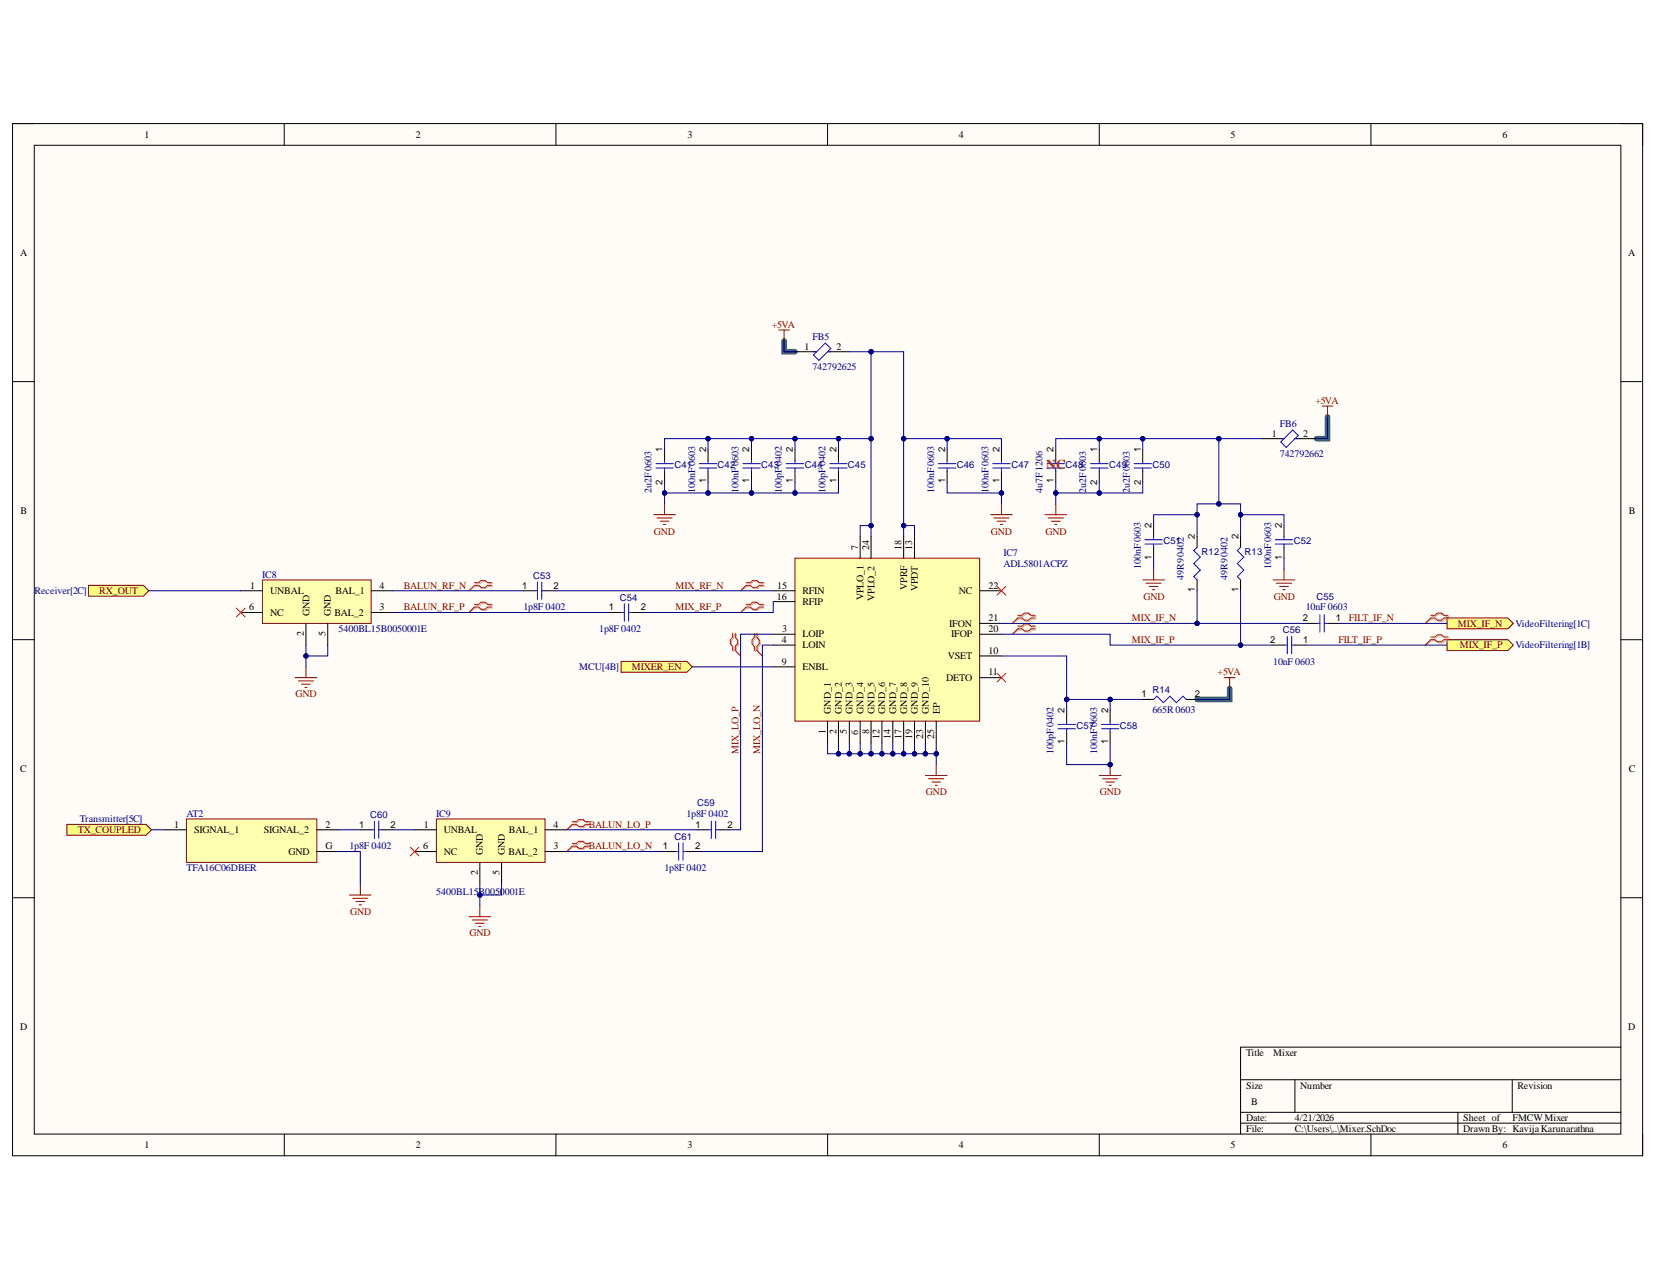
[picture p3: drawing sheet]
<svg xmlns="http://www.w3.org/2000/svg" width="279mm" height="216mm" viewBox="0 0 279 216" stroke-linecap="round" stroke-linejoin="round" font-family="sans-serif">
<defs><g id="words">
<text font-size="2.3" fill="#c00" x="176.4" y="79.1">NC</text>
<g font-size="1.7">
<text x="24.4" y="23.2">1</text>
<text x="70.1" y="23.2">2</text>
<text x="115.9" y="23.2">3</text>
<text x="161.7" y="23.2">4</text>
<text x="207.5" y="23.2">5</text>
<text x="253.3" y="23.2">6</text>
<text x="3.4" y="43.1">A</text>
<text x="274.6" y="43.1">A</text>
<text x="135.6" y="58.9">1</text>
<text x="141" y="58.9">2</text>
<text x="214.4" y="73.6">1</text>
<text x="219.8" y="73.6">2</text>
<text x="3.5" y="86.6">B</text>
<text x="274.6" y="86.6">B</text>
<text x="144.7" y="92.6" transform="rotate(-90 144.7 92.6)">7</text>
<text x="146.5" y="92.6" transform="rotate(-90 146.5 92.6)">24</text>
<text x="152" y="92.6" transform="rotate(-90 152 92.6)">18</text>
<text x="153.8" y="92.6" transform="rotate(-90 153.8 92.6)">13</text>
<text x="42.2" y="99.2">1</text>
<text x="45.6" y="100.1">UNBAL</text>
<text x="56.6" y="100.1">BAL_1</text>
<text x="64" y="99.2">4</text>
<text x="131" y="101.1">16</text>
<text x="131.1" y="99.2">15</text>
<text x="135.3" y="101.9">RFIP</text>
<text x="135.3" y="100.1">RFIN</text>
<text x="145.6" y="101.2" transform="rotate(-90 145.6 101.2)">VPLO_1</text>
<text x="147.5" y="101.2" transform="rotate(-90 147.5 101.2)">VPLO_2</text>
<text x="153" y="99.4" transform="rotate(-90 153 99.4)">VPRF</text>
<text x="154.7" y="99.6" transform="rotate(-90 154.7 99.6)">VPDT</text>
<text x="161.7" y="100.1">NC</text>
<text x="166.7" y="99.2">22</text>
<text x="42" y="102.9">6</text>
<text x="45.6" y="103.8">NC</text>
<text x="51.2" y="107.2" transform="rotate(-90 51.2 107.2)">2</text>
<text x="52.2" y="103.8" transform="rotate(-90 52.2 103.8)">GND</text>
<text x="54.9" y="107.2" transform="rotate(-90 54.9 107.2)">5</text>
<text x="55.8" y="103.8" transform="rotate(-90 55.8 103.8)">GND</text>
<text x="56.4" y="103.8">BAL_2</text>
<text x="64" y="102.9">3</text>
<text x="131.9" y="106.6">3</text>
<text x="135.3" y="107.4">LOIP</text>
<text x="160.1" y="105.6">IFON</text>
<text x="160.4" y="107.4">IFOP</text>
<text x="166.7" y="104.7">21</text>
<text x="166.7" y="106.6">20</text>
<text x="131.8" y="108.3">4</text>
<text x="131.8" y="112.1">9</text>
<text x="135.3" y="109.3">LOIN</text>
<text x="135.3" y="112.9">ENBL</text>
<text x="159.8" y="111.1">VSET</text>
<text x="166.7" y="110.2">10</text>
<text x="166.7" y="113.8">11</text>
<text x="159.6" y="114.8">DETO</text>
<text x="139.2" y="123.6" transform="rotate(-90 139.2 123.6)">1</text>
<text x="140.1" y="120.3" transform="rotate(-90 140.1 120.3)">GND_1</text>
<text x="141" y="123.7" transform="rotate(-90 141 123.7)">2</text>
<text x="142" y="120.3" transform="rotate(-90 142 120.3)">GND_2</text>
<text x="142.8" y="123.7" transform="rotate(-90 142.8 123.7)">5</text>
<text x="143.7" y="120.3" transform="rotate(-90 143.7 120.3)">GND_3</text>
<text x="144.7" y="123.8" transform="rotate(-90 144.7 123.8)">6</text>
<text x="145.6" y="120.3" transform="rotate(-90 145.6 120.3)">GND_4</text>
<text x="146.5" y="123.7" transform="rotate(-90 146.5 123.7)">8</text>
<text x="147.5" y="120.3" transform="rotate(-90 147.5 120.3)">GND_5</text>
<text x="148.3" y="124.6" transform="rotate(-90 148.3 124.6)">12</text>
<text x="149.2" y="120.3" transform="rotate(-90 149.2 120.3)">GND_6</text>
<text x="150.2" y="124.6" transform="rotate(-90 150.2 124.6)">14</text>
<text x="151.1" y="120.3" transform="rotate(-90 151.1 120.3)">GND_7</text>
<text x="152" y="124.6" transform="rotate(-90 152 124.6)">17</text>
<text x="153" y="120.3" transform="rotate(-90 153 120.3)">GND_8</text>
<text x="153.8" y="124.6" transform="rotate(-90 153.8 124.6)">19</text>
<text x="154.7" y="120.3" transform="rotate(-90 154.7 120.3)">GND_9</text>
<text x="155.7" y="124.5" transform="rotate(-90 155.7 124.5)">23</text>
<text x="156.6" y="120.3" transform="rotate(-90 156.6 120.3)">GND_10</text>
<text x="157.5" y="124.6" transform="rotate(-90 157.5 124.6)">25</text>
<text x="158.5" y="120.3" transform="rotate(-90 158.5 120.3)">EP</text>
<text x="3.4" y="130.1">C</text>
<text x="274.6" y="130.1">C</text>
<text x="29.3" y="139.5">1</text>
<text x="32.7" y="140.5">SIGNAL_1</text>
<text x="44.5" y="140.5">SIGNAL_2</text>
<text x="54.9" y="139.5">2</text>
<text x="54.9" y="143.2">G</text>
<text x="71.4" y="143.2">6</text>
<text x="71.4" y="139.5">1</text>
<text x="74.8" y="140.5">UNBAL</text>
<text x="85.8" y="140.5">BAL_1</text>
<text x="93.4" y="139.5">4</text>
<text x="93.4" y="143.2">3</text>
<text x="48.6" y="144.1">GND</text>
<text x="74.8" y="144.1">NC</text>
<text x="80.6" y="147.6" transform="rotate(-90 80.6 147.6)">2</text>
<text x="81.4" y="144.1" transform="rotate(-90 81.4 144.1)">GND</text>
<text x="84.2" y="147.6" transform="rotate(-90 84.2 147.6)">5</text>
<text x="85.1" y="144.1" transform="rotate(-90 85.1 144.1)">GND</text>
<text x="85.7" y="144.1">BAL_2</text>
<text x="3.4" y="173.6">D</text>
<text x="274.6" y="173.6">D</text>
<text x="210.1" y="178">Title</text>
<text x="214.7" y="178">Mixer</text>
<text x="210.1" y="183.5">Size</text>
<text x="219.3" y="183.5">Number</text>
<text x="255.9" y="183.5">Revision</text>
<text x="210.1" y="189">Date:</text>
<text x="210.1" y="190.7">File:</text>
<text x="211" y="186.2">B</text>
<text x="218.3" y="189">4/21/2026</text>
<text x="218.3" y="190.7">C:\Users\..\Mixer.SchDoc</text>
<text x="246.7" y="189">Sheet of</text>
<text x="246.7" y="190.7">DrawnBy: KavijaKarunarathna</text>
<text x="255" y="189">FMCWMixer</text>
<text x="24.4" y="193.5">1</text>
<text x="70.1" y="193.5">2</text>
<text x="115.9" y="193.5">3</text>
<text x="161.7" y="193.5">4</text>
<text x="207.5" y="193.5">5</text>
<text x="253.3" y="193.5">6</text>
</g>
<g font-size="1.7" fill="#800000">
<text x="130.1" y="55.3">+5VA</text>
<text x="221.8" y="68.1">+5VA</text>
<text x="110.3" y="90.1">GND</text>
<text x="167.1" y="90.1">GND</text>
<text x="176.3" y="90.1">GND</text>
<text x="16.7" y="100.1">RX_OUT</text>
<text x="68.1" y="99.2">BALUN_RF_N</text>
<text x="113.9" y="99.2">MIX_RF_N</text>
<text x="192.8" y="101.1">GND</text>
<text x="214.8" y="101.1">GND</text>
<text x="68.1" y="102.9">BALUN_RF_P</text>
<text x="113.9" y="102.9">MIX_RF_P</text>
<text x="190.8" y="104.7">MIX_IF_N</text>
<text x="227.5" y="104.7">FILT_IF_N</text>
<text x="245.8" y="105.6">MIX_IF_N</text>
<text x="106.5" y="112.9">MIXER_EN</text>
<text x="190.8" y="108.3">MIX_IF_P</text>
<text x="205.3" y="113.8">+5VA</text>
<text x="225.7" y="108.3">FILT_IF_P</text>
<text x="246.1" y="109.3">MIX_IF_P</text>
<text x="49.8" y="117.6">GND</text>
<text x="124.6" y="127" transform="rotate(-90 124.6 127)">MIX_LO_P</text>
<text x="128.2" y="127" transform="rotate(-90 128.2 127)">MIX_LO_N</text>
<text x="156.1" y="134">GND</text>
<text x="185.4" y="134">GND</text>
<text x="13.1" y="140.5">TX_COUPLED</text>
<text x="99.3" y="139.5">BALUN_LO_P</text>
<text x="99.3" y="143.2">BALUN_LO_N</text>
<text x="59" y="154.1">GND</text>
<text x="79.1" y="157.8">GND</text>
</g>
<g font-size="1.7" fill="#000080">
<text x="137" y="57.3">FB5</text>
<text x="137" y="62.4">742792625</text>
<text x="215.8" y="71.9">FB6</text>
<text x="215.8" y="77.1">742792662</text>
<text x="109.8" y="83.1" transform="rotate(-90 109.8 83.1)">2u2F0603</text>
<text x="117.2" y="83.1" transform="rotate(-90 117.2 83.1)">100nF0603</text>
<text x="124.6" y="83.1" transform="rotate(-90 124.6 83.1)">100nF0603</text>
<text x="131.8" y="83.1" transform="rotate(-90 131.8 83.1)">100pF0402</text>
<text x="139.2" y="83.1" transform="rotate(-90 139.2 83.1)">100pF0402</text>
<text x="157.5" y="83.1" transform="rotate(-90 157.5 83.1)">100nF0603</text>
<text x="166.7" y="83.1" transform="rotate(-90 166.7 83.1)">100nF0603</text>
<text x="175.8" y="83.1" transform="rotate(-90 175.8 83.1)">4u7F1206</text>
<text x="183.1" y="83.1" transform="rotate(-90 183.1 83.1)">2u2F0603</text>
<text x="190.5" y="83.1" transform="rotate(-90 190.5 83.1)">2u2F0603</text>
<text x="169.2" y="93.7">IC7</text>
<text x="169.2" y="95.6">ADL5801ACPZ</text>
<text x="192.4" y="95.9" transform="rotate(-90 192.4 95.9)">100nF0603</text>
<text x="214.3" y="95.9" transform="rotate(-90 214.3 95.9)">100nF0603</text>
<text x="5.8" y="100.1">Receiver[2C]</text>
<text x="44.2" y="97.4">IC8</text>
<text x="199.6" y="97.7" transform="rotate(-90 199.6 97.7)">49R90402</text>
<text x="207" y="97.7" transform="rotate(-90 207 97.7)">49R90402</text>
<text x="57.1" y="106.6">5400BL15B0050001E</text>
<text x="88.3" y="102.9">1p8F 0402</text>
<text x="101" y="106.6">1p8F 0402</text>
<text x="220.2" y="102.9">10nF 0603</text>
<text x="255.5" y="105.6">VideoFiltering[1C]</text>
<text x="97.7" y="112.9">MCU[4B]</text>
<text x="214.7" y="112.1">10nF 0603</text>
<text x="255.5" y="109.3">VideoFiltering[1B]</text>
<text x="194.3" y="120.1">665R0603</text>
<text x="177.7" y="127" transform="rotate(-90 177.7 127)">100pF0402</text>
<text x="185" y="127" transform="rotate(-90 185 127)">100nF0603</text>
<text x="31.5" y="137.7">AT2</text>
<text x="73.6" y="137.7">IC9</text>
<text x="115.8" y="137.7">1p8F 0402</text>
<text x="13.4" y="138.6">Transmitter[5C]</text>
<text x="58.9" y="143.2">1p8F 0402</text>
<text x="31.5" y="146.8">TFA16C06DBER</text>
<text x="112" y="146.8">1p8F 0402</text>
<text x="73.6" y="150.9">5400BL15B0050001E</text>
</g>
<g font-size="1.6">
<text x="111.7" y="76.1" transform="rotate(-90 111.7 76.1)">1</text>
<text x="119.1" y="76.1" transform="rotate(-90 119.1 76.1)">2</text>
<text x="126.3" y="76.1" transform="rotate(-90 126.3 76.1)">2</text>
<text x="133.7" y="76.1" transform="rotate(-90 133.7 76.1)">2</text>
<text x="141" y="76.1" transform="rotate(-90 141 76.1)">2</text>
<text x="159.4" y="76.1" transform="rotate(-90 159.4 76.1)">2</text>
<text x="168.5" y="76.1" transform="rotate(-90 168.5 76.1)">2</text>
<text x="177.7" y="76.1" transform="rotate(-90 177.7 76.1)">2</text>
<text x="185" y="76.1" transform="rotate(-90 185 76.1)">1</text>
<text x="192.4" y="76.1" transform="rotate(-90 192.4 76.1)">1</text>
<text x="111.7" y="81.7" transform="rotate(-90 111.7 81.7)">2</text>
<text x="119.1" y="81.5" transform="rotate(-90 119.1 81.5)">1</text>
<text x="126.3" y="81.5" transform="rotate(-90 126.3 81.5)">1</text>
<text x="133.7" y="81.5" transform="rotate(-90 133.7 81.5)">1</text>
<text x="141" y="81.5" transform="rotate(-90 141 81.5)">1</text>
<text x="159.4" y="81.5" transform="rotate(-90 159.4 81.5)">1</text>
<text x="168.5" y="81.5" transform="rotate(-90 168.5 81.5)">1</text>
<text x="177.7" y="81.5" transform="rotate(-90 177.7 81.5)">1</text>
<text x="185" y="81.7" transform="rotate(-90 185 81.7)">2</text>
<text x="192.4" y="81.7" transform="rotate(-90 192.4 81.7)">2</text>
<text x="194.1" y="88.9" transform="rotate(-90 194.1 88.9)">2</text>
<text x="216.1" y="88.9" transform="rotate(-90 216.1 88.9)">2</text>
<text x="194.1" y="94.3" transform="rotate(-90 194.1 94.3)">1</text>
<text x="201.5" y="90.8" transform="rotate(-90 201.5 90.8)">2</text>
<text x="208.9" y="90.8" transform="rotate(-90 208.9 90.8)">2</text>
<text x="216.1" y="94.3" transform="rotate(-90 216.1 94.3)">1</text>
<text x="88" y="99.2">1</text>
<text x="93.4" y="99.2">2</text>
<text x="201.5" y="99.8" transform="rotate(-90 201.5 99.8)">1</text>
<text x="208.9" y="99.8" transform="rotate(-90 208.9 99.8)">1</text>
<text x="102.7" y="102.9">1</text>
<text x="108.1" y="102.9">2</text>
<text x="219.7" y="104.7">2</text>
<text x="225.3" y="104.7">1</text>
<text x="214.2" y="108.3">2</text>
<text x="219.8" y="108.3">1</text>
<text x="192.4" y="117.6">1</text>
<text x="201.5" y="117.6">2</text>
<text x="179.5" y="125.4" transform="rotate(-90 179.5 125.4)">1</text>
<text x="179.5" y="120.1" transform="rotate(-90 179.5 120.1)">2</text>
<text x="186.9" y="125.4" transform="rotate(-90 186.9 125.4)">1</text>
<text x="186.9" y="120.1" transform="rotate(-90 186.9 120.1)">2</text>
<text x="60.5" y="139.5">1</text>
<text x="65.9" y="139.5">2</text>
<text x="111.8" y="143.2">1</text>
<text x="117.2" y="143.2">2</text>
<text x="117.3" y="139.5">1</text>
<text x="122.7" y="139.5">2</text>
</g>
<g font-size="1.6" fill="#000080">
<text x="113.7" y="78.9">C41</text>
<text x="121" y="78.9">C42</text>
<text x="128.4" y="78.9">C43</text>
<text x="135.7" y="78.9">C44</text>
<text x="143" y="78.9">C45</text>
<text x="161.3" y="78.9">C46</text>
<text x="170.5" y="78.9">C47</text>
<text x="179.7" y="78.9">C48</text>
<text x="187" y="78.9">C49</text>
<text x="194.3" y="78.9">C50</text>
<text x="196.2" y="91.7">C51</text>
<text x="202.6" y="93.6">R12</text>
<text x="209.9" y="93.6">R13</text>
<text x="218.2" y="91.7">C52</text>
<text x="89.9" y="97.6">C53</text>
<text x="104.5" y="101.2">C54</text>
<text x="222" y="101.1">C55</text>
<text x="216.3" y="106.7">C56</text>
<text x="194.3" y="116.8">R14</text>
<text x="181.5" y="122.9">C57</text>
<text x="188.8" y="122.9">C58</text>
<text x="62.4" y="137.8">C60</text>
<text x="117.5" y="135.8">C59</text>
<text x="113.7" y="141.6">C61</text>
</g>
</g></defs>
<path d="M2.1 20.8h274.9v174h-274.9z" fill-rule="evenodd" fill="#fffcf8"/>
<path d="M2.1 20.8h274.9v174h-274.9z" fill="none" stroke="#000" stroke-width=".17"/>
<path d="M5.8 24.5h267.5v166.6h-267.5z" fill-rule="evenodd" fill="#fffcf8"/>
<g fill="none" stroke="#000" stroke-width=".17">
<path d="M2.1 20.8h3.7M5.8 24.5h267.5v166.6h-267.5zM47.9 20.8v3.7M93.7 20.8v3.7M139.5 20.8v3.7M185.4 20.8v3.7M231.2 20.8v3.7M273.3 20.8h3.7v3.7M2.1 64.3h3.7M273.3 64.3h3.7M2.1 107.8h3.7M273.3 107.8h3.7"/>
<path d="M2.1 151.3h3.7M273.3 151.3h3.7M273.3 176.5h-64.1v14.6M47.9 191.1v3.7M93.7 191.1v3.7M139.5 191.1v3.7M185.4 191.1v3.7M209.2 182h64.1M209.2 187.5h64.1M209.2 189.3h64.1M218.3 182v5.5M231.2 191.1v3.7"/>
<path d="M245.8 187.5v3.6M255 182v5.5M277 191.1v3.7"/>
</g>
<path d="M132.2 57.5v1.8h1.8M223.8 70.3v3.6h-1.8M207.3 116.1v1.8h-5.5" fill="none" stroke="#066" stroke-width=".93"/>
<path d="M31.4 138h22v7.4h-22z" fill-rule="evenodd" fill="#ffffb0"/>
<path d="M31.4 138h22v7.4h-22z" fill="none" stroke="#800000" stroke-width=".17"/>
<path d="M27.8 139.9h3.6M53.4 139.9h3.7M53.4 143.5h3.7" fill="none" stroke="#000" stroke-width=".17"/>
<path d="M11.3 138.9h13.3l.9 1-.9 .9h-13.3z" fill-rule="evenodd" fill="#ffff80"/>
<path d="M11.3 138.9h13.3l.9 1-.9 .9h-13.3z" fill="none" stroke="#800000" stroke-width=".17"/>
<path d="M134 94.1h31.2v27.4h-31.2z" fill-rule="evenodd" fill="#ffffb0"/>
<path d="M134 94.1h31.2v27.4h-31.2z" fill="none" stroke="#800000" stroke-width=".17"/>
<g fill="none" stroke="#000" stroke-width=".17">
<path d="M130.4 99.6h3.6M145 90.4v3.7M146.9 90.4v3.7M152.4 90.4v3.7M154.2 90.4v3.7M165.2 99.6h3.7M130.4 106.9h3.6M130.4 108.7h3.6M130.4 112.4h3.6M130.4 101.4h3.6M165.2 106.9h3.7M165.2 110.6h3.7"/>
<path d="M165.2 114.2h3.7M165.2 105.1h3.7M139.5 121.5v3.7M141.4 121.5v3.7M143.2 121.5v3.7M145 121.5v3.7M146.9 121.5v3.7M148.7 121.5v3.7M150.5 121.5v3.7M152.4 121.5v3.7M154.2 121.5v3.7M156 121.5v3.7"/>
<path d="M157.9 121.5v3.7"/>
</g>
<path d="M73.6 138h18.3v7.4h-18.3z" fill-rule="evenodd" fill="#ffffb0"/>
<path d="M73.6 138h18.3v7.4h-18.3zM58.9 150.8h3.7M59.5 151.4h2.5M60 151.9h1.5M60.6 152.5h.3M60.8 149v1.8" fill="none" stroke="#800000" stroke-width=".17"/>
<path d="M69.9 139.9h3.7M91.9 139.9h3.7M69.9 143.5h3.7M80.9 145.4v3.6M84.6 145.4v3.6M91.9 143.5h3.7" fill="none" stroke="#000" stroke-width=".17"/>
<path d="M69.2 142.8l1.4 1.5M70.6 142.8l-1.4 1.5" fill="none" stroke="#f00" stroke-width=".17"/>
<path d="M44.3 97.7h18.3v7.4h-18.3z" fill-rule="evenodd" fill="#ffffb0"/>
<path d="M44.3 97.7h18.3v7.4h-18.3z" fill="none" stroke="#800000" stroke-width=".17"/>
<path d="M40.6 99.6h3.7M62.6 99.6h3.6M40.6 103.2h3.7M51.6 105.1v3.6M55.3 105.1v3.6M62.6 103.2h3.6" fill="none" stroke="#000" stroke-width=".17"/>
<path d="M14.9 98.7h9.3l.9 .9-.9 .9h-9.3z" fill-rule="evenodd" fill="#ffff80"/>
<path d="M14.9 98.7h9.3l.9 .9-.9 .9h-9.3zM49.8 114.2h3.6M50.3 114.8h2.6M50.9 115.3h1.4M51.4 115.9h.4M51.6 112.4v1.8M79.1 154.5h3.6M79.6 155.1h2.6M80.2 155.6h1.4M80.7 156.2h.4M80.9 152.7v1.8" fill="none" stroke="#800000" stroke-width=".17"/>
<path d="M39.9 102.5l1.4 1.5M41.3 102.5l-1.4 1.5" fill="none" stroke="#f00" stroke-width=".17"/>
<path d="M104.7 111.5h11.1l.9 .9-.9 .9h-11.1z" fill-rule="evenodd" fill="#ffff80"/>
<g fill="none" stroke="#800000" stroke-width=".17">
<path d="M131.3 55.6h1.8M132.2 55.6v1.9M222.9 68.4h1.9M223.8 68.4v1.9M110.2 86.7h3.7M110.8 87.3h2.5M111.3 87.8h1.5M111.9 88.4h.3M112.1 84.9v1.8M167 86.7h3.7M167.6 87.3h2.5M168.1 87.8h1.5"/>
<path d="M168.7 88.4h.3M168.9 84.9v1.8M176.2 86.8h3.7M176.7 87.3h2.6M177.3 87.9h1.5M177.8 88.4h.4M178 84.9v1.9M192.7 97.7h3.7M193.2 98.3h2.6M193.8 98.8h1.5M194.3 99.4h.4M194.5 95.9v1.8"/>
<path d="M214.7 97.7h3.6M215.2 98.3h2.6M215.8 98.8h1.4M216.3 99.4h.4M216.5 95.9v1.8M104.7 111.5h11.1l.9 .9-.9 .9h-11.1zM206.4 114.2h1.9M207.3 114.2v1.9M156 130.7h3.7M156.6 131.3h2.6M157.1 131.8h1.5M157.7 132.3h.4"/>
<path d="M157.9 128.9v1.8"/>
</g>
<g fill="none" stroke="#d0a19e" stroke-width=".17">
<path d="M80.2 98.4h.7l.4-.4h.7l.4 .4h.7M83.1 98.8h-.7l-.4 .4h-.7l-.4-.4h-.7l-1.1 .8M126 98.4h.7l.4-.4h.7l.4 .4h.7M128.9 98.8h-.7l-.4 .4h-.7l-.4-.4h-.7l-1.1 .8M80.2 102h.7l.4-.3h.7l.4 .3h.7M83.1 102.5h-.7l-.4 .4h-.7l-.4-.4h-.7l-1.1 .7M123.7 106.9v.7l-.4 .4v.7l.4 .4v.7M124.2 106.9v.7l.3 .4v.7l-.3 .4v.7l.7 .8M126 102h.7l.4-.3h.7l.4 .3h.7M127.4 106.9v.7l-.4 .4v.7l.4 .4v.7M127.8 106.9v.7l.4 .4v.7l-.4 .4v.7l.8 .8M128.9 102.5h-.7l-.4 .4h-.7l-.4-.4h-.7l-1.1 .7"/>
<path d="M96.7 138.7h.7l.4-.4h.7l.4 .4h.7M99.6 139.1h-.7l-.4 .4h-.7l-.4-.4h-.7l-1.1 .8M96.7 142.3h.7l.4-.3h.7l.4 .3h.7M99.6 142.8h-.7l-.4 .4h-.7l-.4-.4h-.7l-1.1 .7"/>
</g>
<g fill="none" stroke="#f00" stroke-width=".17">
<path d="M80 98.2h.7l.4-.4h.7l.4 .4h.7M82.9 98.7h-.7l-.4 .3h-.7l-.4-.3h-.7l-.9 .9M125.8 98.2h.7l.4-.4h.7l.4 .4h.7M128.7 98.7h-.7l-.4 .3h-.7l-.4-.3h-.7l-.9 .9M168.1 98.8l1.5 1.5M169.6 98.8l-1.5 1.5M80 101.9h.7l.4-.4h.7l.4 .4h.7M82.9 102.3h-.7l-.4 .4h-.7l-.4-.4h-.7l-.9 .9M123.5 106.7v.7l-.4 .4v.7l.4 .4v.7M124 106.7v.7l.3 .4v.7l-.3 .4v.7l.9 1M125.8 101.9h.7l.4-.4h.7l.4 .4h.7M127.2 106.7v.7l-.4 .4v.7l.4 .4v.7"/>
<path d="M127.6 106.7v.7l.4 .4v.7l-.4 .4v.7l1 1M128.7 102.3h-.7l-.4 .4h-.7l-.4-.4h-.7l-.9 .9M168.1 113.5l1.5 1.5M169.6 113.5l-1.5 1.5M96.5 138.5h.7l.4-.4h.7l.4 .4h.7M99.4 138.9h-.7l-.4 .4h-.7l-.4-.4h-.7l-.9 1M96.5 142.1h.7l.4-.3h.7l.4 .3h.7M99.4 142.6h-.7l-.4 .4h-.7l-.4-.4h-.7l-.9 .9"/>
</g>
<g fill="none" stroke="#000" stroke-width=".17">
<path d="M134 59.3h3.7M139.5 59.3h3.7M126.7 75.8v1.8M126.7 79.4v1.9M134 75.8v1.8M134 79.4v1.9M141.4 75.8v1.8M141.4 79.4v1.9M159.7 75.8v1.8M159.7 79.4v1.9M168.9 75.8v1.8M168.9 79.4v1.9"/>
<path d="M178 75.8v1.8M178 79.4v1.9M212.8 73.9h3.7M218.3 73.9h3.7M194.5 88.6v1.8M194.5 92.2v1.9M201.8 90.4v1.8M201.8 97.7v1.9M209.2 90.4v1.8M209.2 97.7v1.9M216.5 88.6v1.8M216.5 92.2v1.9"/>
<path d="M179.9 119.7v1.8M187.2 119.7v1.8M192.7 117.9h1.8M200 117.9h1.8M179.9 123.4v1.8M187.2 123.4v1.8"/>
</g>
<g fill="none" stroke="#00f" stroke-width=".17">
<path d="M137.2 59.8l2-2 .9 .9-2 2zM137.2 59.3h.5M139.5 59.3h.6M125.3 78.1h2.9M125.3 78.9h2.9M126.7 77.6v.5M126.7 78.9v.5M132.6 78.1h2.9M132.6 78.9h2.9M134 77.6v.5M134 78.9v.5M139.9 78.1h2.9"/>
<path d="M139.9 78.9h2.9M141.4 77.6v.5M141.4 78.9v.5M158.2 78.1h3M158.2 78.9h3M159.7 77.6v.5M159.7 78.9v.5M167.4 78.1h2.9M167.4 78.9h2.9M168.9 77.6v.5M168.9 78.9v.5M176.6 78.1h2.9"/>
<path d="M176.6 78.9h2.9M178 77.6v.5M178 78.9v.5M216 74.5l2-2 .9 .9-2 2zM216 73.9h.5M218.3 73.9h.6M193.1 91h2.9M193.1 91.7h2.9M194.5 90.4v.6M194.5 91.7v.5M201.8 92.2l-.5 .6 1.1 1.1-1.1 1.1 1.1 1.1-1.1 1.1 .5 .5M209.2 92.2l-.6 .6 1.1 1.1-1.1 1.1 1.1 1.1-1.1 1.1 .6 .5"/>
<path d="M215 91h3M215 91.7h3M216.5 90.4v.6M216.5 91.7v.5M194.5 117.9l.6-.6 1.1 1.1 1.1-1.1 1.1 1.1 1.1-1.1 .5 .6M178.4 122.1h2.9M178.4 122.8h2.9M179.9 121.5v.6M179.9 122.8v.6M185.7 122.1h3M185.7 122.8h3M187.2 121.5v.6"/>
<path d="M187.2 122.8v.6"/>
</g>
<path d="M244 104.2h10.3l.9 .9-.9 .9h-10.3z" fill-rule="evenodd" fill="#ffff80"/>
<path d="M244 104.2h10.3l.9 .9-.9 .9h-10.3z" fill="none" stroke="#800000" stroke-width=".17"/>
<path d="M244 107.8h10.3l.9 .9-.9 .9h-10.3z" fill-rule="evenodd" fill="#ffff80"/>
<path d="M244 107.8h10.3l.9 .9-.9 .9h-10.3zM185.4 130.7h3.6M185.9 131.3h2.6M186.5 131.8h1.4M187 132.4h.4M187.2 128.9v1.8" fill="none" stroke="#800000" stroke-width=".17"/>
<path d="M112.1 75.8v1.8M112.1 79.4v1.9M185.4 75.8v1.8M185.4 79.4v1.9M192.7 75.8v1.8M192.7 79.4v1.9M214.7 108.7h1.8M218.3 108.7h1.9M220.2 105.1h1.8M223.8 105.1h1.9" fill="none" stroke="#000" stroke-width=".17"/>
<g fill="none" stroke="#00f" stroke-width=".17">
<path d="M110.6 78.9h2.9M110.6 78.1h2.9M112.1 77.6v.5M112.1 78.9v.5M183.9 78.9h2.9M183.9 78.1h2.9M185.4 77.6v.5M185.4 78.9v.5M191.2 78.9h3M191.2 78.1h3M192.7 77.6v.5M192.7 78.9v.5"/>
<path d="M216.5 108.7h.6M217.1 107.3v2.9M217.8 107.3v2.9M217.8 108.7h.5M222 105.1h.6M222.6 103.6v2.9M223.3 103.6v2.9M223.3 105.1h.5"/>
</g>
<path d="M171.8 103.9h.7l.4-.4h.7l.4 .4h.7M171.8 105.7h.7l.4-.4h.7l.4 .4h.7M171.8 106.2h.7l.4 .3h.7l.4-.3h.7M171.8 106.2l-1.1 .7M174.7 104.3h-.7l-.4 .4h-.7l-.4-.4h-.7l-1.1 .8M241.4 103.9h.8l.3-.4h.8l.3 .4h.8M241.4 107.5h.8l.3-.3h.8l.3 .3h.8M244.4 104.3h-.8l-.3 .4h-.8l-.3-.4h-.8l-1.1 .8M244.4 108h-.8l-.3 .4h-.8l-.3-.4h-.8l-1.1 .7" fill="none" stroke="#d0a19e" stroke-width=".17"/>
<path d="M171.6 103.7h.7l.4-.4h.7l.4 .4h.7M171.6 105.5h.7l.4-.3h.7l.4 .3h.7M174.5 104.2h-.7l-.4 .3h-.7l-.4-.3h-.7l-.9 .9M174.5 106h-.7l-.4 .3h-.7l-.4-.3h-.7l-.9 .9M241.2 103.7h.8l.3-.4h.8l.3 .4h.8M241.2 107.4h.8l.3-.4h.8l.3 .4h.8M244.2 104.2h-.8l-.3 .3h-.8l-.3-.3h-.8l-.9 .9M244.2 107.8h-.8l-.3 .4h-.8l-.3-.4h-.8l-.9 .9" fill="none" stroke="#f00" stroke-width=".17"/>
<path d="M66.2 99.6h22" fill="none" stroke="#000080" stroke-width=".17"/>
<circle cx="187.2" cy="128.9" r=".36" fill="#000080"/>
<g fill="none" stroke="#000080" stroke-width=".17">
<path d="M55.3 108.7v1.9h-3.7M25.5 139.9h2.3M57.1 139.9h3.7M66.2 139.9h3.7M57.1 143.5h3.7v5.5"/>
<circle cx="187.2" cy="128.9" r=".36"/>
</g>
<path d="M119.4 75.8v1.8M119.4 79.4v1.9M88.2 99.6h1.9M91.9 99.6h1.8M102.9 103.2h1.8M106.6 103.2h1.8M60.8 139.9h1.8M64.4 139.9h1.8M117.6 139.9h1.8M121.2 139.9h1.9M112.1 143.5h1.8M115.7 143.5h1.9" fill="none" stroke="#000" stroke-width=".17"/>
<g fill="none" stroke="#00f" stroke-width=".17">
<path d="M117.9 78.1h3M117.9 78.9h3M119.4 77.6v.5M119.4 78.9v.5M90.1 99.6h.5M90.6 98.1v2.9M91.4 98.1v2.9M91.4 99.6h.5M104.7 103.2h.6M105.3 101.8v2.9M106 101.8v2.9M106 103.2h.6"/>
<path d="M62.6 139.9h.5M63.1 138.4v2.9M63.9 138.4v2.9M63.9 139.9h.5M119.4 139.9h.5M119.9 138.4v2.9M120.7 139.9h.5M120.7 138.4v2.9M113.9 143.5h.5M114.4 142.1v2.9M115.2 142.1v2.9M115.2 143.5h.5"/>
</g>
<circle cx="51.6" cy="110.6" r=".37" fill="#000080"/>
<g fill="none" stroke="#000080" stroke-width=".17">
<path d="M51.6 108.7v3.7"/>
<circle cx="51.6" cy="110.6" r=".37"/>
</g>
<circle cx="51.6" cy="110.6" r=".37" fill="#000080"/>
<g fill="none" stroke="#000080" stroke-width=".17">
<path d="M93.7 99.6h36.7M66.2 103.2h36.7M130.4 106.9h-5.5v33h-1.8M130.4 101.4v1.8h-22M130.4 108.7h-1.8v34.8h-11M95.6 139.9h22M80.9 149v1.8M95.6 143.5h16.5"/>
<circle cx="51.6" cy="110.6" r=".37"/>
</g>
<circle cx="80.9" cy="150.8" r=".37" fill="#000080"/>
<g fill="none" stroke="#000080" stroke-width=".17">
<path d="M84.6 149v1.8h-3.7v1.9"/>
<circle cx="80.9" cy="150.8" r=".37"/>
</g>
<circle cx="80.9" cy="150.8" r=".37" fill="#000080"/>
<g fill="none" stroke="#000080" stroke-width=".17">
<path d="M139.5 125.2v1.8h18.4v-1.8"/>
<circle cx="80.9" cy="150.8" r=".37"/>
</g>
<circle cx="141.4" cy="127" r=".37" fill="#000080"/>
<circle cx="141.4" cy="127" r=".37" fill="none" stroke="#000080" stroke-width=".17"/>
<circle cx="143.2" cy="127" r=".37" fill="#000080"/>
<circle cx="143.2" cy="127" r=".37" fill="none" stroke="#000080" stroke-width=".17"/>
<circle cx="145" cy="127" r=".37" fill="#000080"/>
<circle cx="145" cy="127" r=".37" fill="none" stroke="#000080" stroke-width=".17"/>
<circle cx="146.9" cy="127" r=".37" fill="#000080"/>
<circle cx="146.9" cy="127" r=".37" fill="none" stroke="#000080" stroke-width=".17"/>
<circle cx="148.7" cy="127" r=".37" fill="#000080"/>
<circle cx="148.7" cy="127" r=".37" fill="none" stroke="#000080" stroke-width=".17"/>
<circle cx="150.5" cy="127" r=".37" fill="#000080"/>
<circle cx="150.5" cy="127" r=".37" fill="none" stroke="#000080" stroke-width=".17"/>
<circle cx="152.4" cy="127" r=".37" fill="#000080"/>
<circle cx="152.4" cy="127" r=".37" fill="none" stroke="#000080" stroke-width=".17"/>
<circle cx="154.2" cy="127" r=".37" fill="#000080"/>
<circle cx="154.2" cy="127" r=".37" fill="none" stroke="#000080" stroke-width=".17"/>
<circle cx="156" cy="127" r=".37" fill="#000080"/>
<circle cx="156" cy="127" r=".37" fill="none" stroke="#000080" stroke-width=".17"/>
<circle cx="157.9" cy="127" r=".37" fill="#000080"/>
<g fill="none" stroke="#000080" stroke-width=".17">
<path d="M157.9 127v1.9"/>
<circle cx="157.9" cy="127" r=".37"/>
</g>
<circle cx="157.9" cy="127" r=".37" fill="#000080"/>
<g fill="none" stroke="#000080" stroke-width=".17">
<path d="M156 125.2v1.8"/>
<circle cx="157.9" cy="127" r=".37"/>
</g>
<circle cx="156" cy="127" r=".37" fill="#000080"/>
<g fill="none" stroke="#000080" stroke-width=".17">
<path d="M141.4 125.2v1.8"/>
<circle cx="156" cy="127" r=".37"/>
</g>
<circle cx="141.4" cy="127" r=".37" fill="#000080"/>
<g fill="none" stroke="#000080" stroke-width=".17">
<path d="M143.2 125.2v1.8"/>
<circle cx="141.4" cy="127" r=".37"/>
</g>
<circle cx="143.2" cy="127" r=".37" fill="#000080"/>
<g fill="none" stroke="#000080" stroke-width=".17">
<path d="M145 125.2v1.8"/>
<circle cx="143.2" cy="127" r=".37"/>
</g>
<circle cx="145" cy="127" r=".37" fill="#000080"/>
<g fill="none" stroke="#000080" stroke-width=".17">
<path d="M146.9 125.2v1.8"/>
<circle cx="145" cy="127" r=".37"/>
</g>
<circle cx="146.9" cy="127" r=".37" fill="#000080"/>
<g fill="none" stroke="#000080" stroke-width=".17">
<path d="M148.7 125.2v1.8"/>
<circle cx="146.9" cy="127" r=".37"/>
</g>
<circle cx="148.7" cy="127" r=".37" fill="#000080"/>
<g fill="none" stroke="#000080" stroke-width=".17">
<path d="M150.5 125.2v1.8"/>
<circle cx="148.7" cy="127" r=".37"/>
</g>
<circle cx="150.5" cy="127" r=".37" fill="#000080"/>
<g fill="none" stroke="#000080" stroke-width=".17">
<path d="M152.4 125.2v1.8"/>
<circle cx="150.5" cy="127" r=".37"/>
</g>
<circle cx="152.4" cy="127" r=".37" fill="#000080"/>
<g fill="none" stroke="#000080" stroke-width=".17">
<path d="M154.2 125.2v1.8"/>
<circle cx="152.4" cy="127" r=".37"/>
</g>
<circle cx="154.2" cy="127" r=".37" fill="#000080"/>
<g fill="none" stroke="#000080" stroke-width=".17">
<path d="M143.2 59.3h3.7v31.1"/>
<circle cx="154.2" cy="127" r=".37"/>
</g>
<circle cx="146.9" cy="88.6" r=".36" fill="#000080"/>
<circle cx="146.9" cy="88.6" r=".36" fill="none" stroke="#000080" stroke-width=".17"/>
<circle cx="146.9" cy="73.9" r=".37" fill="#000080"/>
<circle cx="146.9" cy="73.9" r=".37" fill="none" stroke="#000080" stroke-width=".17"/>
<circle cx="146.9" cy="59.3" r=".37" fill="#000080"/>
<g fill="none" stroke="#000080" stroke-width=".17">
<path d="M146.9 88.6h-1.9v1.8"/>
<circle cx="146.9" cy="59.3" r=".37"/>
</g>
<circle cx="146.9" cy="88.6" r=".36" fill="#000080"/>
<g fill="none" stroke="#000080" stroke-width=".17">
<path d="M146.9 59.3h5.5v31.1"/>
<circle cx="146.9" cy="88.6" r=".36"/>
</g>
<circle cx="152.4" cy="88.6" r=".37" fill="#000080"/>
<circle cx="152.4" cy="88.6" r=".37" fill="none" stroke="#000080" stroke-width=".17"/>
<circle cx="152.4" cy="73.9" r=".37" fill="#000080"/>
<circle cx="152.4" cy="73.9" r=".37" fill="none" stroke="#000080" stroke-width=".17"/>
<circle cx="146.9" cy="59.3" r=".37" fill="#000080"/>
<g fill="none" stroke="#000080" stroke-width=".17">
<path d="M152.4 88.6h1.8v1.8"/>
<circle cx="146.9" cy="59.3" r=".37"/>
</g>
<circle cx="152.4" cy="88.6" r=".37" fill="#000080"/>
<g fill="none" stroke="#000080" stroke-width=".17">
<path d="M152.4 73.9h16.5v1.9"/>
<circle cx="152.4" cy="88.6" r=".37"/>
</g>
<circle cx="152.4" cy="73.9" r=".37" fill="#000080"/>
<circle cx="152.4" cy="73.9" r=".37" fill="none" stroke="#000080" stroke-width=".17"/>
<circle cx="159.7" cy="73.9" r=".37" fill="#000080"/>
<g fill="none" stroke="#000080" stroke-width=".17">
<path d="M159.7 73.9v1.9"/>
<circle cx="159.7" cy="73.9" r=".37"/>
</g>
<circle cx="159.7" cy="73.9" r=".37" fill="#000080"/>
<g fill="none" stroke="#000080" stroke-width=".17">
<path d="M159.7 81.3v1.8h9.2v-1.8"/>
<circle cx="159.7" cy="73.9" r=".37"/>
</g>
<circle cx="168.9" cy="83.1" r=".37" fill="#000080"/>
<g fill="none" stroke="#000080" stroke-width=".17">
<path d="M168.9 83.1v1.8"/>
<circle cx="168.9" cy="83.1" r=".37"/>
</g>
<circle cx="168.9" cy="83.1" r=".37" fill="#000080"/>
<g fill="none" stroke="#000080" stroke-width=".17">
<path d="M146.9 73.9h-27.5v1.9"/>
<circle cx="168.9" cy="83.1" r=".37"/>
</g>
<circle cx="146.9" cy="73.9" r=".37" fill="#000080"/>
<circle cx="146.9" cy="73.9" r=".37" fill="none" stroke="#000080" stroke-width=".17"/>
<circle cx="141.4" cy="73.9" r=".37" fill="#000080"/>
<circle cx="141.4" cy="73.9" r=".37" fill="none" stroke="#000080" stroke-width=".17"/>
<circle cx="134" cy="73.9" r=".37" fill="#000080"/>
<circle cx="134" cy="73.9" r=".37" fill="none" stroke="#000080" stroke-width=".17"/>
<circle cx="126.7" cy="73.9" r=".37" fill="#000080"/>
<circle cx="126.7" cy="73.9" r=".37" fill="none" stroke="#000080" stroke-width=".17"/>
<circle cx="119.4" cy="73.9" r=".37" fill="#000080"/>
<g fill="none" stroke="#000080" stroke-width=".17">
<path d="M119.4 81.3v1.8"/>
<circle cx="119.4" cy="73.9" r=".37"/>
</g>
<circle cx="119.4" cy="83.1" r=".37" fill="#000080"/>
<g fill="none" stroke="#000080" stroke-width=".17">
<path d="M126.7 81.3v1.8"/>
<circle cx="119.4" cy="83.1" r=".37"/>
</g>
<circle cx="126.7" cy="83.1" r=".37" fill="#000080"/>
<g fill="none" stroke="#000080" stroke-width=".17">
<path d="M134 81.3v1.8"/>
<circle cx="126.7" cy="83.1" r=".37"/>
</g>
<circle cx="134" cy="83.1" r=".37" fill="#000080"/>
<g fill="none" stroke="#000080" stroke-width=".17">
<path d="M126.7 73.9v1.9"/>
<circle cx="134" cy="83.1" r=".37"/>
</g>
<circle cx="126.7" cy="73.9" r=".37" fill="#000080"/>
<g fill="none" stroke="#000080" stroke-width=".17">
<path d="M134 73.9v1.9"/>
<circle cx="126.7" cy="73.9" r=".37"/>
</g>
<circle cx="134" cy="73.9" r=".37" fill="#000080"/>
<g fill="none" stroke="#000080" stroke-width=".17">
<path d="M141.4 73.9v1.9"/>
<circle cx="134" cy="73.9" r=".37"/>
</g>
<circle cx="141.4" cy="73.9" r=".37" fill="#000080"/>
<g fill="none" stroke="#000080" stroke-width=".17">
<path d="M112.1 81.3v1.8h29.3v-1.8"/>
<circle cx="141.4" cy="73.9" r=".37"/>
</g>
<circle cx="112.1" cy="83.1" r=".37" fill="#000080"/>
<circle cx="112.1" cy="83.1" r=".37" fill="none" stroke="#000080" stroke-width=".17"/>
<circle cx="119.4" cy="83.1" r=".37" fill="#000080"/>
<circle cx="119.4" cy="83.1" r=".37" fill="none" stroke="#000080" stroke-width=".17"/>
<circle cx="126.7" cy="83.1" r=".37" fill="#000080"/>
<circle cx="126.7" cy="83.1" r=".37" fill="none" stroke="#000080" stroke-width=".17"/>
<circle cx="134" cy="83.1" r=".37" fill="#000080"/>
<g fill="none" stroke="#000080" stroke-width=".17">
<path d="M119.4 73.9h-7.3v1.9"/>
<circle cx="134" cy="83.1" r=".37"/>
</g>
<circle cx="119.4" cy="73.9" r=".37" fill="#000080"/>
<g fill="none" stroke="#000080" stroke-width=".17">
<path d="M112.1 83.1v1.8"/>
<circle cx="119.4" cy="73.9" r=".37"/>
</g>
<circle cx="112.1" cy="83.1" r=".37" fill="#000080"/>
<g fill="none" stroke="#000080" stroke-width=".17">
<path d="M132.2 57.5v1.8h1.8M116.7 112.4h13.7M168.9 110.6h11v9.1"/>
<circle cx="112.1" cy="83.1" r=".37"/>
</g>
<circle cx="179.9" cy="117.9" r=".37" fill="#000080"/>
<g fill="none" stroke="#000080" stroke-width=".17">
<path d="M179.9 125.2v3.7h7.3v-3.7"/>
<circle cx="179.9" cy="117.9" r=".37"/>
</g>
<circle cx="187.2" cy="128.9" r=".36" fill="#000080"/>
<g fill="none" stroke="#000080" stroke-width=".17">
<path d="M179.9 117.9h7.3v1.8"/>
<circle cx="187.2" cy="128.9" r=".36"/>
</g>
<circle cx="179.9" cy="117.9" r=".37" fill="#000080"/>
<circle cx="179.9" cy="117.9" r=".37" fill="none" stroke="#000080" stroke-width=".17"/>
<circle cx="187.2" cy="117.9" r=".37" fill="#000080"/>
<g fill="none" stroke="#000080" stroke-width=".17">
<path d="M187.2 117.9h5.5"/>
<circle cx="187.2" cy="117.9" r=".37"/>
</g>
<circle cx="187.2" cy="117.9" r=".37" fill="#000080"/>
<g fill="none" stroke="#000080" stroke-width=".17">
<path d="M212.8 73.9h-34.8v1.9M207.3 116.1v1.8h-5.5"/>
<circle cx="187.2" cy="117.9" r=".37"/>
</g>
<circle cx="185.4" cy="73.9" r=".37" fill="#000080"/>
<circle cx="185.4" cy="73.9" r=".37" fill="none" stroke="#000080" stroke-width=".17"/>
<circle cx="192.7" cy="73.9" r=".36" fill="#000080"/>
<circle cx="192.7" cy="73.9" r=".36" fill="none" stroke="#000080" stroke-width=".17"/>
<circle cx="205.5" cy="73.9" r=".37" fill="#000080"/>
<g fill="none" stroke="#000080" stroke-width=".17">
<path d="M185.4 73.9v1.9"/>
<circle cx="205.5" cy="73.9" r=".37"/>
</g>
<circle cx="185.4" cy="73.9" r=".37" fill="#000080"/>
<g fill="none" stroke="#000080" stroke-width=".17">
<path d="M192.7 73.9v1.9"/>
<circle cx="185.4" cy="73.9" r=".37"/>
</g>
<circle cx="192.7" cy="73.9" r=".36" fill="#000080"/>
<g fill="none" stroke="#000080" stroke-width=".17">
<path d="M178 81.3v1.8h14.7v-1.8"/>
<circle cx="192.7" cy="73.9" r=".36"/>
</g>
<circle cx="178" cy="83.1" r=".37" fill="#000080"/>
<circle cx="178" cy="83.1" r=".37" fill="none" stroke="#000080" stroke-width=".17"/>
<circle cx="185.4" cy="83.1" r=".37" fill="#000080"/>
<g fill="none" stroke="#000080" stroke-width=".17">
<path d="M185.4 81.3v1.8"/>
<circle cx="185.4" cy="83.1" r=".37"/>
</g>
<circle cx="185.4" cy="83.1" r=".37" fill="#000080"/>
<g fill="none" stroke="#000080" stroke-width=".17">
<path d="M178 83.1v1.8"/>
<circle cx="185.4" cy="83.1" r=".37"/>
</g>
<circle cx="178" cy="83.1" r=".37" fill="#000080"/>
<g fill="none" stroke="#000080" stroke-width=".17">
<path d="M223.8 70.3v3.6h-1.8M201.8 90.4v-5.5h7.4v5.5"/>
<circle cx="178" cy="83.1" r=".37"/>
</g>
<circle cx="201.9" cy="86.8" r=".37" fill="#000080"/>
<circle cx="201.9" cy="86.8" r=".37" fill="none" stroke="#000080" stroke-width=".17"/>
<circle cx="205.5" cy="84.9" r=".37" fill="#000080"/>
<circle cx="205.5" cy="84.9" r=".37" fill="none" stroke="#000080" stroke-width=".17"/>
<circle cx="209.2" cy="86.8" r=".37" fill="#000080"/>
<g fill="none" stroke="#000080" stroke-width=".17">
<path d="M205.5 73.9v11"/>
<circle cx="209.2" cy="86.8" r=".37"/>
</g>
<circle cx="205.5" cy="84.9" r=".37" fill="#000080"/>
<circle cx="205.5" cy="84.9" r=".37" fill="none" stroke="#000080" stroke-width=".17"/>
<circle cx="205.5" cy="73.9" r=".37" fill="#000080"/>
<g fill="none" stroke="#000080" stroke-width=".17">
<path d="M209.2 86.8h7.3v1.8"/>
<circle cx="205.5" cy="73.9" r=".37"/>
</g>
<circle cx="209.2" cy="86.8" r=".37" fill="#000080"/>
<g fill="none" stroke="#000080" stroke-width=".17">
<path d="M201.8 86.8h-7.3v1.8"/>
<circle cx="209.2" cy="86.8" r=".37"/>
</g>
<circle cx="201.9" cy="86.8" r=".37" fill="#000080"/>
<g fill="none" stroke="#000080" stroke-width=".17">
<path d="M194.5 94.1v1.8M216.5 94.1v1.8M168.9 106.9h18.3v1.8h27.5"/>
<circle cx="201.9" cy="86.8" r=".37"/>
</g>
<circle cx="209.2" cy="108.7" r=".37" fill="#000080"/>
<g fill="none" stroke="#000080" stroke-width=".17">
<path d="M209.2 99.6v9.1"/>
<circle cx="209.2" cy="108.7" r=".37"/>
</g>
<circle cx="209.2" cy="108.7" r=".37" fill="#000080"/>
<g fill="none" stroke="#000080" stroke-width=".17">
<path d="M201.8 99.6v5.5h-32.9"/>
<circle cx="209.2" cy="108.7" r=".37"/>
</g>
<circle cx="201.9" cy="105.1" r=".36" fill="#000080"/>
<g fill="none" stroke="#000080" stroke-width=".17">
<path d="M201.8 105.1h18.4"/>
<circle cx="201.9" cy="105.1" r=".36"/>
</g>
<circle cx="201.9" cy="105.1" r=".36" fill="#000080"/>
<g fill="none" stroke="#000080" stroke-width=".17">
<path d="M25.1 99.6h15.5M220.2 108.7h23.8M225.7 105.1h18.3"/>
<circle cx="201.9" cy="105.1" r=".36"/>
</g>
<use href="#words"/>
</svg>
